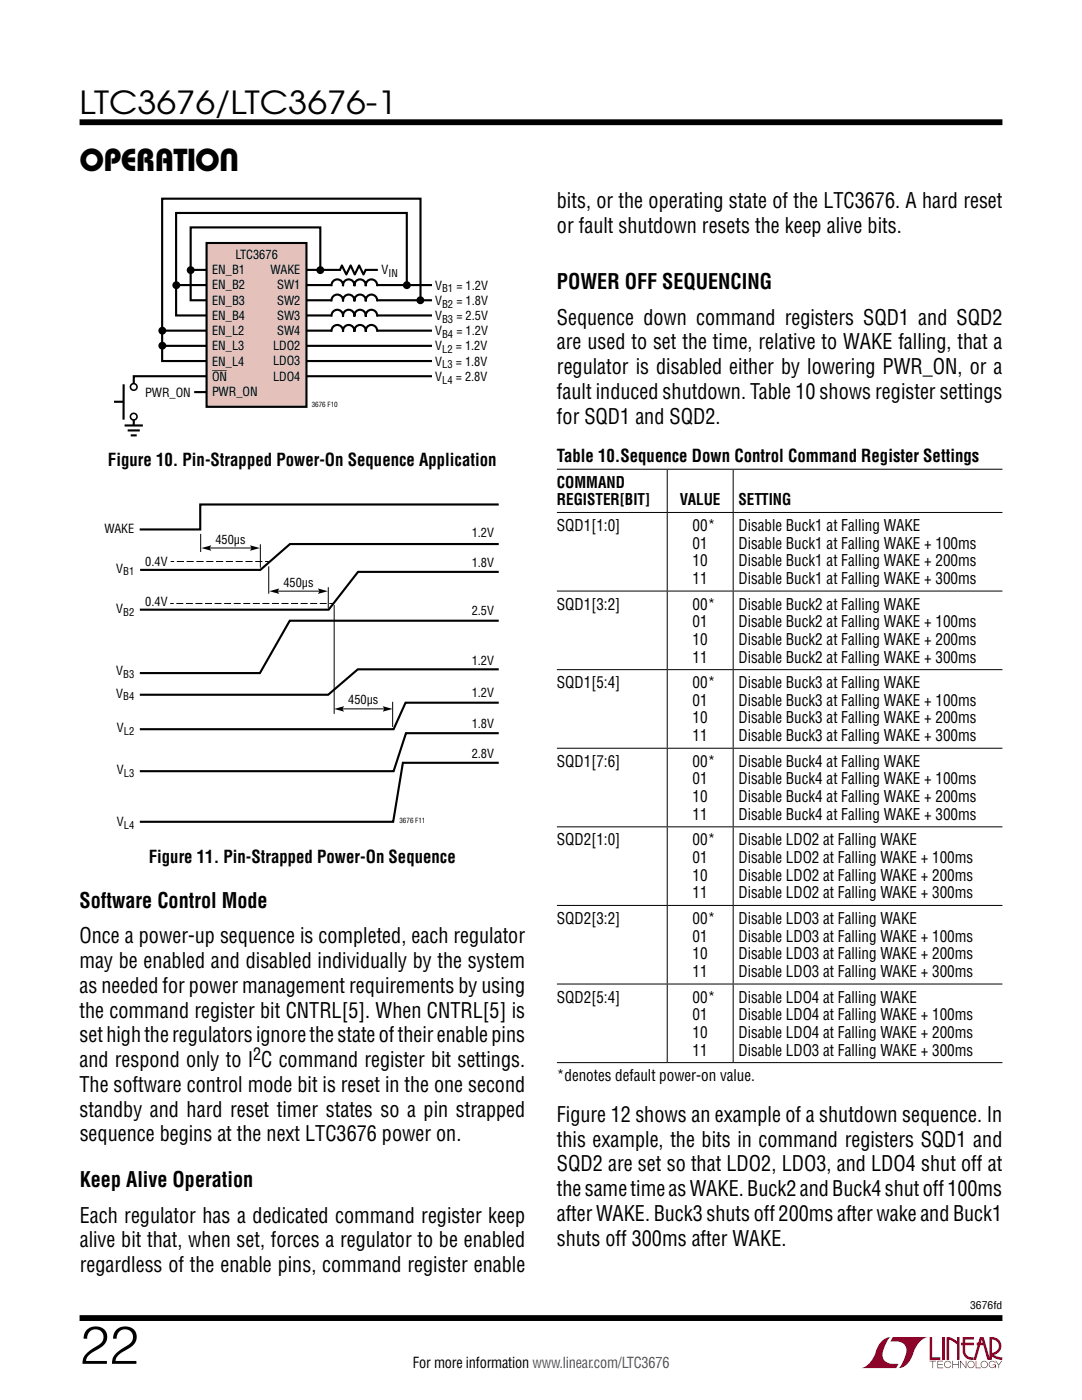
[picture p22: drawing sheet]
<svg xmlns="http://www.w3.org/2000/svg" width="216mm" height="279mm" viewBox="0 0 216 279" stroke-linecap="round" stroke-linejoin="round" font-family="sans-serif">
<defs><g id="words">
<text font-size="10.6" x="15.9" y="272.2">22</text>
<g font-size="6.3">
<text x="15.9" y="22.8">LTC3676/LTC3676-1</text>
<text x="15.9" y="34.1">Operation</text>
</g>
<g font-size="4.2">
<text x="111.1" y="41.5">bits, or the operating state of the LTC3676. A hard reset</text>
<text x="111.1" y="46.4">or fault shutdown resets the keep alive bits.</text>
<text x="111.1" y="57.7">POWER OFF SEQUENCING</text>
<text x="111.1" y="64.8">Sequence down command registers SQD1 and SQD2</text>
<text x="111.1" y="69.7">are used to set the time, relative to WAKE falling, that a</text>
<text x="111.1" y="74.7">regulator is disabled either by lowering PWR_ON, or a</text>
<text x="111.1" y="79.6">fault induced shutdown. Table 10 shows register settings</text>
<text x="111.1" y="84.5">for SQD1 and SQD2.</text>
<text x="15.9" y="181.2">Software Control Mode</text>
<text x="15.9" y="188.2">Once a power-up sequence is completed, each regulator</text>
<text x="15.9" y="193.2">may be enabled and disabled individually by the system</text>
<text x="15.9" y="198.1">as needed for power management requirements by using</text>
<text x="15.9" y="203.1">the command register bit CNTRL[5]. When CNTRL[5] is</text>
<text x="15.9" y="208">set high the regulators ignore the state of their enable pins</text>
<text x="15.9" y="213">and respond only to I C command register bit settings.</text>
<text x="15.9" y="217.9">The software control mode bit is reset in the one second</text>
<text x="15.9" y="222.8">standby and hard reset timer states so a pin strapped</text>
<text x="15.9" y="227.8">sequence begins at the next LTC3676 power on.</text>
<text x="111.1" y="223.9">Figure 12 shows an example of a shutdown sequence. In</text>
<text x="111.1" y="228.8">this example, the bits in command registers SQD1 and</text>
<text x="111.1" y="233.8">SQD2 are set so that LDO2, LDO3, and LDO4 shut off at</text>
<text x="15.9" y="236.9">Keep Alive Operation</text>
<text x="111.1" y="238.7">the same time as WAKE. Buck2 and Buck4 shut off100ms</text>
<text x="15.9" y="244">Each regulator has a dedicated command register keep</text>
<text x="111.1" y="243.6">after WAKE. Buck3 shuts off200ms after wake and Buck1</text>
<text x="15.9" y="248.9">alive bit that, when set, forces a regulator to be enabled</text>
<text x="111.1" y="248.6">shuts off 300ms after WAKE.</text>
<text x="15.9" y="253.9">regardless of the enable pins, command register enable</text>
</g>
<g font-size="3.5">
<text x="21.5" y="93.1">Figure 10. Pin-Strapped Power-On Sequence Application</text>
<text x="111.1" y="92.2">Table 10.Sequence Down Control Command Register Settings</text>
<text x="29.7" y="172.2">Figure 11. Pin-Strapped Power-On Sequence</text>
</g>
<text font-size="3.4" x="50.5" y="211.5">2</text>
<g font-size="3.2">
<text x="111.1" y="97.3">COMMAND</text>
<text x="111.1" y="100.9">REGISTER[BIT]</text>
<text x="135.7" y="100.9">VALUE</text>
<text x="147.4" y="100.9">SETTING</text>
<text x="111.1" y="106">SQD1[1:0]</text>
<text x="138.2" y="106">00*</text>
<text x="147.4" y="106">Disable Buck1 at Falling WAKE</text>
<text x="138.2" y="109.5">01</text>
<text x="138.2" y="113">10</text>
<text x="147.4" y="109.5">Disable Buck1 at Falling WAKE + 100ms</text>
<text x="147.4" y="113">Disable Buck1 at Falling WAKE + 200ms</text>
<text x="138.2" y="116.5">11</text>
<text x="147.4" y="116.5">Disable Buck1 at Falling WAKE + 300ms</text>
<text x="111.1" y="121.6">SQD1[3:2]</text>
<text x="138.2" y="121.6">00*</text>
<text x="138.2" y="125.2">01</text>
<text x="147.4" y="125.2">Disable Buck2 at Falling WAKE + 100ms</text>
<text x="147.4" y="121.6">Disable Buck2 at Falling WAKE</text>
<text x="138.2" y="128.7">10</text>
<text x="147.4" y="128.7">Disable Buck2 at Falling WAKE + 200ms</text>
<text x="111.1" y="137.3">SQD1[5:4]</text>
<text x="138.2" y="132.2">11</text>
<text x="138.2" y="137.3">00*</text>
<text x="147.4" y="132.2">Disable Buck2 at Falling WAKE + 300ms</text>
<text x="147.4" y="137.3">Disable Buck3 at Falling WAKE</text>
<text x="138.2" y="140.9">01</text>
<text x="147.4" y="140.9">Disable Buck3 at Falling WAKE + 100ms</text>
<text x="138.2" y="144.4">10</text>
<text x="138.2" y="147.9">11</text>
<text x="147.4" y="144.4">Disable Buck3 at Falling WAKE + 200ms</text>
<text x="147.4" y="147.9">Disable Buck3 at Falling WAKE + 300ms</text>
<text x="111.1" y="153">SQD1[7:6]</text>
<text x="138.2" y="153">00*</text>
<text x="147.4" y="153">Disable Buck4 at Falling WAKE</text>
<text x="138.2" y="156.5">01</text>
<text x="138.2" y="160.1">10</text>
<text x="147.4" y="156.5">Disable Buck4 at Falling WAKE + 100ms</text>
<text x="147.4" y="160.1">Disable Buck4 at Falling WAKE + 200ms</text>
<text x="138.2" y="163.6">11</text>
<text x="147.4" y="163.6">Disable Buck4 at Falling WAKE + 300ms</text>
<text x="111.1" y="168.7">SQD2[1:0]</text>
<text x="138.2" y="168.7">00*</text>
<text x="138.2" y="172.2">01</text>
<text x="147.4" y="172.2">Disable LDO2 at Falling WAKE + 100ms</text>
<text x="147.4" y="168.7">Disable LDO2 at Falling WAKE</text>
<text x="138.2" y="175.8">10</text>
<text x="138.2" y="179.3">11</text>
<text x="147.4" y="175.8">Disable LDO2 at Falling WAKE + 200ms</text>
<text x="147.4" y="179.3">Disable LDO2 at Falling WAKE + 300ms</text>
<text x="111.1" y="184.4">SQD2[3:2]</text>
<text x="138.2" y="184.4">00*</text>
<text x="147.4" y="184.4">Disable LDO3 at Falling WAKE</text>
<text x="138.2" y="187.9">01</text>
<text x="138.2" y="191.4">10</text>
<text x="147.4" y="187.9">Disable LDO3 at Falling WAKE + 100ms</text>
<text x="147.4" y="191.4">Disable LDO3 at Falling WAKE + 200ms</text>
<text x="138.2" y="195">11</text>
<text x="147.4" y="195">Disable LDO3 at Falling WAKE + 300ms</text>
<text x="111.1" y="200.1">SQD2[5:4]</text>
<text x="138.2" y="200.1">00*</text>
<text x="138.2" y="203.6">01</text>
<text x="147.4" y="203.6">Disable LDO4 at Falling WAKE + 100ms</text>
<text x="147.4" y="200.1">Disable LDO4 at Falling WAKE</text>
<text x="138.2" y="207.1">10</text>
<text x="147.4" y="207.1">Disable LDO4 at Falling WAKE + 200ms</text>
<text x="111.1" y="215.8">*denotes default power-on value.</text>
<text x="138.2" y="210.7">11</text>
<text x="147.4" y="210.7">Disable LDO3 at Falling WAKE + 300ms</text>
</g>
<text font-size="3" x="82.4" y="273.1">For more information www.linear.com/LTC3676</text>
<g font-size="2.5">
<text x="47" y="51.6">LTC3676</text>
<text x="42.3" y="54.7">EN_B1</text>
<text x="42.3" y="57.8">EN_B2</text>
<text x="54" y="54.7">WAKE</text>
<text x="55.3" y="57.8">SW1</text>
<text x="76.1" y="54.7">V</text>
<text x="86.8" y="57.8">V</text>
<text x="91.1" y="57.8">= 1.2V</text>
<text x="42.3" y="60.8">EN_B3</text>
<text x="42.3" y="63.8">EN_B4</text>
<text x="55.3" y="60.8">SW2</text>
<text x="55.3" y="63.8">SW3</text>
<text x="86.8" y="60.8">V</text>
<text x="86.8" y="63.9">V</text>
<text x="91.1" y="60.8">= 1.8V</text>
<text x="91.1" y="63.9">= 2.5V</text>
<text x="42.3" y="66.9">EN_L2</text>
<text x="42.3" y="69.9">EN_L3</text>
<text x="54.5" y="69.9">LDO2</text>
<text x="55.3" y="66.9">SW4</text>
<text x="86.8" y="66.9">V</text>
<text x="86.8" y="69.9">V</text>
<text x="90.9" y="69.9">= 1.2V</text>
<text x="91.1" y="66.9">= 1.2V</text>
<text x="42.3" y="72.9">EN_L4</text>
<text x="42.3" y="76">ON</text>
<text x="54.5" y="72.9">LDO3</text>
<text x="54.5" y="76">LDO4</text>
<text x="86.8" y="73">V</text>
<text x="86.8" y="76">V</text>
<text x="90.9" y="73">= 1.8V</text>
<text x="90.9" y="76">= 2.8V</text>
<text x="29" y="79.3">PWR_ON</text>
<text x="42.3" y="79">PWR_ON</text>
<text x="20.8" y="106.5">WAKE</text>
<text x="94.1" y="107.2">1.2V</text>
<text x="29" y="112.9">0.4V</text>
<text x="43" y="108.5">450µs</text>
<text x="94.1" y="113.1">1.8V</text>
<text x="23.2" y="114.3">V</text>
<text x="56.5" y="117.1">450µs</text>
<text x="23.2" y="122.3">V</text>
<text x="29" y="120.9">0.4V</text>
<text x="94.1" y="122.8">2.5V</text>
<text x="23.2" y="134.7">V</text>
<text x="94.1" y="132.6">1.2V</text>
<text x="23.2" y="139.3">V</text>
<text x="69.5" y="140.6">450µs</text>
<text x="94.1" y="139.2">1.2V</text>
<text x="23.3" y="146.1">V</text>
<text x="94.1" y="145.3">1.8V</text>
<text x="23.3" y="154.5">V</text>
<text x="94.1" y="151.3">2.8V</text>
<text x="23.3" y="164.8">V</text>
</g>
<g font-size="2.1">
<text x="77.5" y="55.3">IN</text>
<text x="88.2" y="58.3">B1</text>
<text x="88.2" y="61.4">B2</text>
<text x="88.2" y="64.4">B3</text>
<text x="88.2" y="67.4">B4</text>
<text x="88.2" y="70.5">L2</text>
<text x="88.2" y="73.5">L3</text>
<text x="88.2" y="76.5">L4</text>
<text x="24.6" y="114.8">B1</text>
<text x="24.6" y="122.9">B2</text>
<text x="24.6" y="135.3">B3</text>
<text x="24.6" y="139.8">B4</text>
<text x="24.7" y="146.7">L2</text>
<text x="24.7" y="155">L3</text>
<text x="24.7" y="165.4">L4</text>
<text x="193.6" y="261.2">3676fd</text>
</g>
<g font-size="1.4">
<text x="62.2" y="81.3">3676 F10</text>
<text x="79.7" y="164.2">3676 F11</text>
</g>
</g></defs>
<g fill="#910028">
<path d="M185.5 266.8h.5v4.1h1.6v.5h-2.1z"/>
<path d="M176.2 267.4l1-.5h.5h-.1a6.2 6.2 0 0 0-1.4 4 2.58 2.58 0 0 0 3.1 1.3l-.5 .8h-6.9a4.9 4.9 0 0 0 3-3.8l.4-.7z"/>
<path d="M178.1 266.9h7a4.9 4.9 0 0 0-3.1 3.7 3.2 3.2 0 0 1-2.7 2.4h.1a6.2 6.2 0 0 0 1.4-4.1 2.58 2.58 0 0 0-3.1-1.2z"/>
<path d="M188 266.8h.5v4.6h-.5z"/>
<path d="M188.9 266.8l1 .2 1.1 .7v-.9h.5v4.6h-.5v-3.1l-1.6-.9v4h-.5z"/>
<path d="M185.5 271.6h1.3v.1h-.6v1.3h-.1v-1.3h-.6z"/>
<path d="M187 271.6h1.2v.1h-1v.5h.9v.2h-.9v.5h1v.1h-1.2z"/>
<path d="M190 271.6h.2v.6h1v-.6h.1v1.4h-.1v-.6h-1v.6h-.2z"/>
<path d="M191.6 271.6h.1l1 1.2v-1.2h.1v1.4l-1.1-1.2v1.2h-.1z"/>
<path d="M194.7 271.6h.1v1.3h.9v.1h-1z"/>
<path d="M198.6 271.6h.2l.5 .7 .5-.7h.2l-.6 .8v.6h-.2v-.6z"/>
<path d="M192.1 266.8h2.2v.5h-1.7v.7h1.7v.5h-1.7v1.1a1.32 1.32 0 0 0 1.7 1.3v.5l1.2-4.6h.8l1.1 4.1v-4.1a1.84 1.84 0 0 1 2.4 1.4 1.84 1.84 0 0 1-1.5 2.2l.8 .4 .9 .1v.5l-1.2-.2-1-.6v-.6a1.34 1.34 0 0 0 1.5-1.2 1.34 1.34 0 0 0-1.4-1.5v4.1h-.9l-.8-2.9h-1.3v-.5h1.2l-.2-.7-1.1 4.1a2.06 2.06 0 0 1-2.7-1.3v-1.6h-.4v-.5h.4z"/>
<path d="M193.2 271.8a.72 .72 0 0 1 1.2 .1 .72 .72 0 0 1-.4 1.1 .72 .72 0 0 1-1-.7h.2a.59 .59 0 0 0 .8 .5 .59 .59 0 0 0 .2-.9 .59 .59 0 0 0-1 .2v.2h-.2z"/>
<path d="M195.9 271.8a.72 .72 0 0 1 1.1 .1 .72 .72 0 0 1-.4 1.1 .72 .72 0 0 1-.9-.7h.1a.59 .59 0 0 0 .8 .5 .59 .59 0 0 0 .2-.9 .59 .59 0 0 0-.9 .2l-.1 .2h-.1z"/>
<path d="M197.5 271.8a.72 .72 0 0 1 1.2 .2h-.2a.59 .59 0 0 0-.9-.1 .59 .59 0 0 0 .1 .9 .59 .59 0 0 0 .9-.4h-.5v-.1h.6v.7h-.1v-.3a.73 .73 0 0 1-1.1 .2 .73 .73 0 0 1 0-1.1z"/>
<path d="M188.6 271.8a.71 .71 0 0 1 1.2 .3h-.1a.59 .59 0 0 0-.9-.3 .59 .59 0 0 0-.1 1 .59 .59 0 0 0 1-.3h.1a.73 .73 0 0 1-1.1 .4 .73 .73 0 0 1-.1-1.1z"/>
</g>
<path d="M15.9 24.4h184.1M15.9 263h184.1" fill="none" stroke="#000" stroke-width="1.2" stroke-linecap="butt"/>
<g fill="none" stroke="#000" stroke-width=".42">
<path d="M35.4 56.9h50.8M38.1 53.9h37.3M63.9 53.4v-8h-25.9v14.5h48.2M66.2 57.1a1.16 1.16 0 0 1 1.1-1.3 1.16 1.16 0 0 1 1.1 1.3 1.15 1.15 0 0 1 1.2-1.3 1.15 1.15 0 0 1 1.1 1.3 1.15 1.15 0 0 1 1.1-1.3 1.15 1.15 0 0 1 1.2 1.3 1.16 1.16 0 0 1 1.1-1.3 1.16 1.16 0 0 1 1.2 1.3M73 53.8l-.5 1-.8-1.8-.9 1.8-.8-1.8-.9 1.8-.9-1.8-.4 1M81.2 56.6v-14.1h-46.1v20.5h51.1M83.9 59.9v-20.2h-51.5v32.4h53.8M32.4 66h53.8M32.4 69h53.8M66.2 60.1a1.16 1.16 0 0 1 1.1-1.3 1.16 1.16 0 0 1 1.1 1.3 1.15 1.15 0 0 1 1.2-1.3 1.15 1.15 0 0 1 1.1 1.3 1.15 1.15 0 0 1 1.1-1.3 1.15 1.15 0 0 1 1.2 1.3 1.16 1.16 0 0 1 1.1-1.3 1.16 1.16 0 0 1 1.2 1.3M66.2 63.2a1.16 1.16 0 0 1 1.1-1.4 1.16 1.16 0 0 1 1.1 1.4 1.15 1.15 0 0 1 1.2-1.4 1.15 1.15 0 0 1 1.1 1.4 1.15 1.15 0 0 1 1.1-1.4 1.15 1.15 0 0 1 1.2 1.4 1.16 1.16 0 0 1 1.1-1.4 1.16 1.16 0 0 1 1.2 1.4M66.2 66.2a1.16 1.16 0 0 1 1.1-1.3 1.16 1.16 0 0 1 1.1 1.3 1.15 1.15 0 0 1 1.2-1.3 1.15 1.15 0 0 1 1.1 1.3 1.15 1.15 0 0 1 1.1-1.3 1.15 1.15 0 0 1 1.2 1.3 1.16 1.16 0 0 1 1.1-1.3 1.16 1.16 0 0 1 1.2 1.3"/>
<path d="M86.2 75.1h-59.5v11.5M99.5 108.6h-41.6l-5.9 5.1h-24M99.5 100.7h-59.5v5h-12.1M99.5 114.1h-28.1l-5.8 7.6h-37.7M99.5 123.9h-41.7l-5.9 10.4h-24M99.5 133.6h-28.1l-5.9 5.1h-37.6M99.5 140.2h-18.6l-2.4 5.3h-50.6M99.5 152.2h-19.1l-1.9 11.8h-50.6M99.5 146.3h-18.5l-2.5 7.6h-50.6"/>
</g>
<g fill="none" stroke="#000" stroke-width=".2">
<path d="M111.1 93.6h88.9M133.1 93.7v8.5M146.3 93.7v8.5M34 112.1h.8M40 106.5v3.7M41.6 109.4h8.9M52 108.6v4.7M52.9 112.1h.7M53.6 113v5.5M55.2 118h8.8M65.5 117.2v4.2M111.1 118h88.9"/>
<path d="M111.1 102.3h88.9M133.1 102.4v15.5M133.1 118v15.6M146.3 102.4v15.5M146.3 118v15.6M34 120.4h.7M65.7 120.4h.7M66.7 120.7v21.8M111.1 133.6h88.9M133.1 133.7v15.5M146.3 133.7v15.5M68.1 141.5h8.9"/>
<path d="M78.3 140.1v5M111.1 149.3h88.9M133.1 149.4v15.5M146.3 149.4v15.5M111.1 165h88.9M133.1 165.1v15.5M146.3 165.1v15.5M111.1 180.7h88.9M111.1 196.4h88.9M133.1 180.8v15.5M133.1 196.5v15.5M146.3 180.8v15.5"/>
<path d="M146.3 196.5v15.5M111.1 212.1h88.9"/>
</g>
<path d="M35.3 112.1h17.3M35.2 120.4h30.3" fill="none" stroke="#000" stroke-width=".2" stroke-dasharray="1.4 .5" stroke-linecap="butt"/>
<g fill="#000">
<path d="M40.2 109.4l2-.6-.4 .6 .4 .5zM49.9 108.8l2 .6-2 .5 .3-.5zM53.7 118l2-.6-.3 .6 .3 .5zM63.4 117.4l2 .6-2 .5 .4-.5zM66.7 141.5l2-.6-.4 .6 .4 .5zM76.4 140.9l1.9 .6-1.9 .5 .3-.5z"/>
<circle cx="35.2" cy="56.9" r=".79"/>
<circle cx="38" cy="53.9" r=".79"/>
<circle cx="63.9" cy="53.9" r=".79"/>
<circle cx="81.2" cy="56.9" r=".79"/>
<circle cx="83.9" cy="59.9" r=".79"/>
<circle cx="32.4" cy="69" r=".79"/>
<circle cx="32.4" cy="66" r=".79"/>
</g>
<path d="M66.2 56.9h9M66.2 60h9M68 53.9h4.8M66.2 63h9M66.2 66h9" fill="none" stroke="#fff" stroke-width="1.1" stroke-linecap="butt"/>
<path d="M41.2 48.5h20v32.7h-20z" fill="#e5c1bc"/>
<path d="M41.2 48.5h20v32.7h-20zM24.7 76.7v7" fill="none" stroke="#000" stroke-width=".42"/>
<path d="M26.7 77.2v6" fill="none" stroke="#fff" stroke-width="1.1" stroke-linecap="butt"/>
<circle cx="26.7" cy="83.2" r=".66" fill="#fff"/>
<circle cx="26.7" cy="83.2" r=".66" fill="none" stroke="#000" stroke-width=".32"/>
<circle cx="26.7" cy="77.2" r=".66" fill="#fff"/>
<circle cx="26.7" cy="77.2" r=".66" fill="none" stroke="#000" stroke-width=".32"/>
<path d="M38.7 78.3h2.5M22.7 80.2h2M24.9 84.9h3.6M25.5 85.9h2.4M26.1 86.9h1.2" fill="none" stroke="#000" stroke-width=".42"/>
<path d="M26.7 84.9v2.2" fill="none" stroke="#fff" stroke-width="1.1" stroke-linecap="butt"/>
<use href="#words"/>
</svg>
